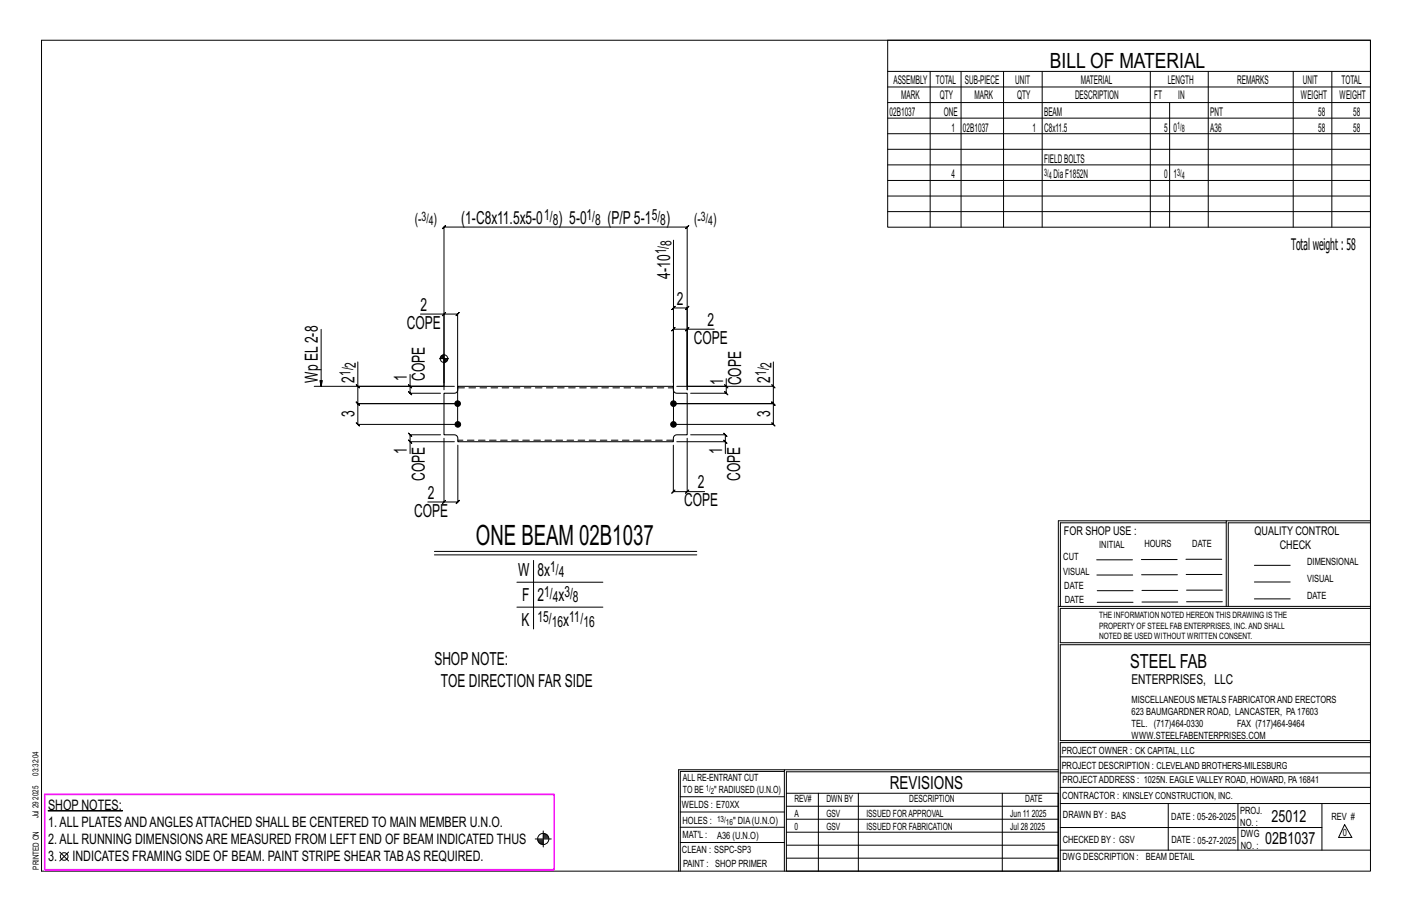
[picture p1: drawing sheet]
<svg xmlns="http://www.w3.org/2000/svg" width="432mm" height="279mm" viewBox="0 0 432 279" stroke-linecap="round" stroke-linejoin="round" font-family="sans-serif">
<defs><g id="words">
<text font-size="8.6" x="145.5" y="166.6">ONE BEAM 02B1037</text>
<text font-size="6.4" x="321.1" y="20.7">BILL OF MATERIAL</text>
<text font-size="5.9" x="345.6" y="204.1">STEEL FAB</text>
<g font-size="5.5">
<text x="141" y="68.4">(1-C8x11.5x5-0</text>
<text x="170.8" y="68.4">) 5-0</text>
<text x="185.8" y="68.4">(P/P5-1</text>
<text x="203.7" y="68.4">)</text>
<text x="205" y="85.2" transform="rotate(-90 205 85.2)">4-10</text>
<text x="128.6" y="95">2</text>
<text x="207" y="93.1">2</text>
<text x="124.4" y="100.5">COPE</text>
<text x="216.4" y="99.6">2</text>
<text x="212.2" y="105.2">COPE</text>
<text x="97.2" y="117" transform="rotate(-90 97.2 117)">Wp EL2-8</text>
<text x="108.4" y="117" transform="rotate(-90 108.4 117)">2</text>
<text x="124.4" y="116.5" transform="rotate(-90 124.4 116.5)">1</text>
<text x="129.9" y="116.5" transform="rotate(-90 129.9 116.5)">COPE</text>
<text x="221.1" y="117.8" transform="rotate(-90 221.1 117.8)">1</text>
<text x="226.6" y="117.8" transform="rotate(-90 226.6 117.8)">COPE</text>
<text x="235.5" y="117" transform="rotate(-90 235.5 117)">2</text>
<text x="108.4" y="127.6" transform="rotate(-90 108.4 127.6)">3</text>
<text x="235.5" y="127.6" transform="rotate(-90 235.5 127.6)">3</text>
<text x="124.4" y="138.7" transform="rotate(-90 124.4 138.7)">1</text>
<text x="220.8" y="138.7" transform="rotate(-90 220.8 138.7)">1</text>
<text x="129.9" y="147.1" transform="rotate(-90 129.9 147.1)">COPE</text>
<text x="213.4" y="149.3">2</text>
<text x="226.4" y="147.1" transform="rotate(-90 226.4 147.1)">COPE</text>
<text x="130.8" y="152.5">2</text>
<text x="209.2" y="154.8">COPE</text>
<text x="126.6" y="158">COPE</text>
<text x="158.5" y="176">W</text>
<text x="164.4" y="176">8x</text>
<text x="159.7" y="183.7">F</text>
<text x="164.4" y="183.7">2</text>
<text x="170.8" y="183.7">x</text>
<text x="159.5" y="191.3">K</text>
<text x="172.2" y="191.3">x</text>
<text x="132.8" y="203.4">SHOPNOTE:</text>
<text x="134.8" y="209.9">TOE DIRECTION FAR SIDE</text>
<text x="272.2" y="241.1">REVISIONS</text>
</g>
<g font-size="5.1">
<text x="388.9" y="251.3">25012</text>
<text x="386.9" y="258.1">02B1037</text>
</g>
<text font-size="4.9" x="394.8" y="76.4">Totalweight : 58</text>
<g font-size="4.7">
<text x="126.8" y="68.6">(-</text>
<text x="132.6" y="68.6">)</text>
<text x="166.4" y="67.2">1/</text>
<text x="169" y="68.8">8</text>
<text x="179.4" y="67.2">1/</text>
<text x="182" y="68.8">8</text>
<text x="199.3" y="67.2">5/</text>
<text x="201.9" y="68.8">8</text>
<text x="212.3" y="68.6">(-</text>
<text x="218.1" y="68.6">)</text>
<text x="203.7" y="77.8" transform="rotate(-90 203.7 77.8)">1/</text>
<text x="205.4" y="75.2" transform="rotate(-90 205.4 75.2)">8</text>
<text x="108.8" y="112.4" transform="rotate(-90 108.8 112.4)">2</text>
<text x="235.9" y="112.4" transform="rotate(-90 235.9 112.4)">2</text>
<text x="107.2" y="115" transform="rotate(-90 107.2 115)">1/</text>
<text x="234.3" y="115" transform="rotate(-90 234.3 115)">1/</text>
<text x="168.2" y="174.8">1/</text>
<text x="170.9" y="176.5">4</text>
<text x="166.4" y="182.4">1/</text>
<text x="169" y="184.1">4</text>
<text x="172.6" y="182.4">3/</text>
<text x="175.2" y="184.1">8</text>
<text x="164.4" y="190">15/</text>
<text x="168.7" y="191.7">16</text>
<text x="174" y="190">11/</text>
<text x="178.4" y="191.7">16</text>
</g>
<g font-size="4.4">
<text x="14.7" y="247.5">SHOP NOTES:</text>
<text x="14.7" y="258">2.ALL RUNNING DIMENSIONSARE MEASURED FROM LEFT END OF BEAM INDICATED THUS</text>
<text x="14.7" y="252.8">1.ALL PLATESANDANGLESATTACHED SHALL BE CENTERED TO MAIN MEMBER U.N.O.</text>
<text x="14.7" y="263.2">3.</text>
<text x="22.1" y="263.2">INDICATES FRAMING SIDE OF BEAM. PAINT STRIPE SHEAR TABAS REQUIRED.</text>
</g>
<text font-size="4.2" x="346" y="209.1">ENTERPRISES, LLC</text>
<g font-size="4">
<text x="128.9" y="67.5">3/</text>
<text x="131.1" y="68.9">4</text>
<text x="214.4" y="67.5">3/</text>
<text x="216.6" y="68.9">4</text>
</g>
<g font-size="3.7">
<text x="273.2" y="25.6">ASSEMBLY</text>
<text x="286.2" y="25.6">TOTAL</text>
<text x="295.1" y="25.6">SUB-PIECE</text>
<text x="310.4" y="25.6">UNIT</text>
<text x="330.5" y="25.6">MATERIAL</text>
<text x="357.1" y="25.6">LENGTH</text>
<text x="378.3" y="25.6">REMARKS</text>
<text x="398.4" y="25.6">UNIT</text>
<text x="410.2" y="25.6">TOTAL</text>
<text x="272.1" y="35.5">02B1037</text>
<text x="275.6" y="30.4">MARK</text>
<text x="287.4" y="30.4">QTY</text>
<text x="288.6" y="35.5">ONE</text>
<text x="298" y="30.4">MARK</text>
<text x="311" y="30.4">QTY</text>
<text x="319.3" y="35.5">BEAM</text>
<text x="328.7" y="30.4">DESCRIPTION</text>
<text x="353" y="30.4">FT</text>
<text x="360.3" y="30.4">IN</text>
<text x="370.1" y="35.5">PNT</text>
<text x="397.8" y="30.4">WEIGHT</text>
<text x="403.2" y="35.5">58</text>
<text x="409.6" y="30.4">WEIGHT</text>
<text x="413.8" y="35.5">58</text>
<text x="290.9" y="40.2">1</text>
<text x="294.5" y="40.2">02B1037</text>
<text x="315.8" y="40.2">1</text>
<text x="319.3" y="40.2">C8x11.5</text>
<text x="356" y="40.2">5</text>
<text x="358.9" y="40.2">0</text>
<text x="370.1" y="40.2">A36</text>
<text x="403.2" y="40.2">58</text>
<text x="413.8" y="40.2">58</text>
<text x="319.3" y="49.7">FIELDBOLTS</text>
<text x="290.9" y="54.5">4</text>
<text x="322.2" y="54.5">DiaF1852N</text>
<text x="356" y="54.5">0</text>
<text x="358.9" y="54.5">1</text>
<text x="325.3" y="163.4">FOR SHOP USE :</text>
<text x="383.7" y="163.4">QUALITY CONTROL</text>
<text x="391.4" y="167.8">CHECK</text>
</g>
<g font-size="3.1">
<text x="360" y="39.4">1/</text>
<text x="361.4" y="40.5">8</text>
<text x="319.3" y="53.7">3/</text>
<text x="360" y="53.7">3/</text>
<text x="320.7" y="54.8">4</text>
<text x="361.4" y="54.8">4</text>
<text x="336.2" y="167.4">INITIAL</text>
<text x="350" y="167.1">HOURS</text>
<text x="364.6" y="167.2">DATE</text>
<text x="325.2" y="171.3">CUT</text>
<text x="399.8" y="172.8">DIMENSIONAL</text>
<text x="325.1" y="175.8">VISUAL</text>
<text x="399.8" y="177.9">VISUAL</text>
<text x="325.5" y="180">DATE</text>
<text x="325.7" y="184.4">DATE</text>
<text x="399.8" y="183.1">DATE</text>
<text x="346" y="215">MISCELLANEOUS METALS FABRICATORAND ERECTORS</text>
<text x="346" y="218.6">623 BAUMGARDNER ROAD, LANCASTER, PA17603</text>
<text x="346" y="225.8">WWW.STEELFABENTERPRISES.COM</text>
<text x="346" y="222.2">TEL. (717)464-0330</text>
<text x="378.3" y="222.2">FAX (717)464-9464</text>
<text x="324.7" y="230.5">PROJECT OWNER : CK CAPITAL, LLC</text>
<text x="208.8" y="238.8">ALL RE-ENTRANT CUT</text>
<text x="324.7" y="235.1">PROJECT DESCRIPTION : CLEVELAND BROTHERS-MILESBURG</text>
<text x="324.9" y="239.5">PROJECTADDRESS : 1025N. EAGLE VALLEY ROAD, HOWARD, PA16841</text>
<text x="208.8" y="242.5">TO BE</text>
<text x="218.4" y="242.5">&quot; RADIUSED (U.N.O)</text>
<text x="242.9" y="245.3">REV#</text>
<text x="252.7" y="245.3">DWN BY</text>
<text x="278.1" y="245.3">DESCRIPTION</text>
<text x="313.5" y="245.3">DATE</text>
<text x="324.9" y="244.2">CONTRACTOR : KINSLEY CONSTRUCTION, INC.</text>
<text x="208.5" y="247">WELDS : E70XX</text>
<text x="208.7" y="251.7">HOLES :</text>
<text x="224.2" y="251.8">&quot; DIA(U.N.O)</text>
<text x="242.9" y="249.9">A</text>
<text x="252.7" y="249.9">GSV</text>
<text x="264.9" y="249.9">ISSUED FORAPPROVAL</text>
<text x="309" y="249.9">Jun 11</text>
<text x="315.5" y="249.9">2025</text>
<text x="325.1" y="250">DRAWN BY : BAS</text>
<text x="358.2" y="250.5">DATE : 05-26-2025</text>
<text x="379.3" y="248.9">PROJ.</text>
<text x="407.2" y="250.5">REV #</text>
<text x="208.7" y="256.3">MAT'L :</text>
<text x="219.3" y="256.4">A36 (U.N.O)</text>
<text x="242.9" y="253.8">0</text>
<text x="252.7" y="253.8">GSV</text>
<text x="264.9" y="253.8">ISSUED FOR FABRICATION</text>
<text x="309" y="253.8">Jul 28</text>
<text x="315" y="253.8">2025</text>
<text x="325" y="257.6">CHECKED BY : GSV</text>
<text x="358.3" y="257.7">DATE : 05-27-2025</text>
<text x="379.3" y="252.5">NO. :</text>
<text x="379.5" y="255.9">DWG</text>
<text x="410.6" y="255.5">0</text>
<text x="208.6" y="260.7">CLEAN : SSPC-SP3</text>
<text x="324.9" y="262.9">DWG DESCRIPTION :</text>
<text x="350.4" y="263">BEAM DETAIL</text>
<text x="379.5" y="259.5">NO. :</text>
<text x="208.9" y="265">PAINT : SHOP PRIMER</text>
</g>
<g font-size="2.7">
<text x="336.1" y="189">THE INFORMATION NOTED HEREON THIS DRAWING IS THE</text>
<text x="336.1" y="195.4">NOTED BE USED WITHOUT WRITTEN CONSENT.</text>
<text x="336.1" y="192.2">PROPERTY OF STEEL FAB ENTERPRISES, INC.AND SHALL</text>
</g>
<g font-size="2.6">
<text x="215.9" y="241.8">1/</text>
<text x="217.4" y="242.7">2</text>
<text x="219.3" y="251.1">13/</text>
<text x="222" y="252.1">16</text>
</g>
<g font-size="2.5">
<text x="11.7" y="237.1" transform="rotate(-90 11.7 237.1)">03:32:04</text>
<text x="11.8" y="244.4" transform="rotate(-90 11.8 244.4)">2025</text>
<text x="11.8" y="250.1" transform="rotate(-90 11.8 250.1)">Jul 29</text>
<text x="11.9" y="265.8" transform="rotate(-90 11.9 265.8)">PRINTED ON</text>
</g>
</g></defs>
<g fill="#000" stroke="#000" stroke-width=".31">
<path d="M14.7 247.8h22.8v.1h-22.8z"/>
<circle cx="139.9" cy="123.4" r=".86"/>
<circle cx="140" cy="129.7" r=".86"/>
<circle cx="206" cy="129.7" r=".86"/>
<circle cx="206" cy="123.4" r=".86"/>
</g>
<g fill="none" stroke="#000" stroke-width=".31">
<path d="M12.7 12.3h406.4v254h-406.4zM271.5 12.3h147.6v57.2h-147.6zM271.5 21.8h147.6M271.5 26.6h147.6M271.5 31.4h147.6M271.5 36.1h147.6M284.5 21.8v47.7M293.9 21.8v47.7M306.9 21.8v47.7M318.7 21.8v47.7M351.8 21.8v47.7M357.7 31.4v38.1"/>
<path d="M369.5 21.8v47.7M395.5 21.8v47.7M407.3 21.8v47.7M271.5 40.9h147.6M271.5 45.6h147.6M271.5 50.4h147.6M271.5 55.2h147.6M271.5 59.9h147.6M206 73.4v56.3M271.5 64.7h147.6M128.6 96h7.2v23.2M135.3 96.5l1-1z"/>
<path d="M135.8 96h4.1l-.5 .5 1-1-.5 .5 .1 33.7h-30.6l.5 .5-1-1 .5 .5v-6.3l.5 .5-1-1 .5 .5h30.5h-30.5l.5 .5-1-1 .5 .5v-5.3M96.1 118.1h39.7M98.2 100.7v17.4l-.4-1.8h.8l-.4 1.8M108.9 117.6l1 1zM109.4 110.6v7.5h26.4v-48.7l-.5 .5 1-1-.5 .5h74.3l-.5 .5 1-1-.5 .5v48.7h26.4v-7.5M124.9 117.6l1 1zM125.4 114.5v3.6h13.6M125.4 118.1v2.1l-.5-.5 1 1-.5-.5h9.3M134.4 109.6h2.8M134.7 109.1v.5M134.9 108.8v.8M135.1 108.7v.9"/>
<path d="M135.4 108.5v1.1M135.6 108.5v1.1M135.8 108.2v8.8M136 109.6v1.2M136.2 109.6v1.1M136.4 109.6v1M136.6 109.6v.8M136.8 109.6v.5M209.6 101.1l1-1zM210.1 100.6h-4.2l.5-.5-1 1 .5-.5v16.4M218.4 100.6h-8.3v18.6v-25.1l.5-.5-1 1 .5-.5h-4.1l.5-.5-1 1 .5-.5v35.6h30.5l.5 .5-1-1 .5 .5v-6.3l.5 .5-1-1 .5 .5h-30.5h30.5l.5 .5-1-1 .5 .5v-5.3M221.6 117.6l1 1z"/>
<path d="M222.1 115.7v2.4h-15.1M222.1 118.1v2.1l-.5-.5 1 1-.5-.5h-10.9M236 117.6l1 1zM124.9 134.5l1 1zM134.7 132.9h-9.3l-.5-.5 1 1-.5-.5v2.1M135.8 134v19.5h-5M139 135h-13.6v3.7M140 136.1v17.4l.5-.5-1 1 .5-.5h-4.2M205.9 136.1v14.2l-.5 .5 1-1-.5 .5h4.2M207 135h14.8v3.7M210.1 134v16.3h5.4M211.2 132.9h10.6l-.5-.5 1 1-.5-.5v2.1"/>
<path d="M221.3 134.5l1 1zM135.3 154l1-1zM209.6 150.8l1-1zM375 159.8h-50.7v25.6M375 159.2h-51.3l-.1 107.1M419.1 159.2h-44.1v26.2M419.1 159.8h-43.5v25.6M132.8 168.6h80.3M132.8 169.6h80.3M158.1 178h26.3M163.2 171.3v21M335.4 171.1h10.9"/>
<path d="M335.4 175.8h11M349 171h11M349.1 175.7h11M362.7 171h10.9M362.7 175.6h11M383.6 172.8h11M383.6 177.9h11M158.1 185.6h26.3M323.7 185.4h95.4M335.5 184.1h11M335.5 180.6h11M349.2 184h11"/>
<path d="M349.2 180.5h11M362.9 180.4h10.9M362.9 184h10.9M383.6 183.1h11M419.1 186h-94.9v10.5h94.9M419.1 197.1h-94.9v29.3h94.9v.6h-94.9v39.3M239.9 235.8h-31.9v30.5M239.9 235.3h-32.4v31M323.6 235.3h-83.7v31M323.6 235.9h-83.1v6.6M324.2 236.3h94.9M324.2 231.4h94.9"/>
<path d="M163.7 256.5h4.9M164.4 256.8h1.7M164.5 257h1.6M164.6 257.3h1.5M164.9 257.6h1.2M165.2 257.9h.9M166.1 254v4.9M166.1 256.2h1.7M166.1 255h1M166.1 255.9h1.6M166.1 255.3h1.3M166.1 255.6h1.5"/>
<path d="M208 252.9h31.9M208 257.5h31.9M208 243.6h31.9M208 248.2h31.9M240.5 242.5h83.1v23.8h-83.1zM240.5 258.4h83.1M240.5 254.4h83.1M240.5 250.4h83.1M240.5 246.5h83.1M250.3 242.5v23.8M262.5 242.5v23.8M306.5 242.5v23.8"/>
<path d="M324.2 253h80.1M324.2 245.6h94.9M324.2 259.9h94.9M324.2 240.7h94.9M357.3 245.6v14.3M378.6 245.6v14.3M404.3 245.6v14.3M411.2 252.1l2.2 3.9h-4zM18.3 260.5l2.7 2.7M21 260.5l-2.7 2.7M240.5 262.3h83.1"/>
<circle cx="135.8" cy="109.6" r="1.16"/>
<circle cx="166.1" cy="256.5" r="1.71"/>
<circle cx="19.6" cy="261.8" r="1.17"/>
</g>
<path d="M13.7 242.8h155.8v23.1h-155.8z" fill="none" stroke="#f0f" stroke-width=".5"/>
<path d="M135.8 120.2h3.2a1.06 1.06 0 0 0 1-1v-1.1h65.9v1.1a1.06 1.06 0 0 0 1.1 1h3.1v12.7h-3.1a1.06 1.06 0 0 0-1.1 1.1v1h-65.9v-1a1.06 1.06 0 0 0-1-1.1h-3.2z" fill="none" stroke="#000" stroke-width=".32"/>
<path d="M140 118.6h65.9M205.9 134.6h-65.9" fill="none" stroke="#000" stroke-width=".31" stroke-dasharray="2 1.4"/>
<use href="#words"/>
</svg>
